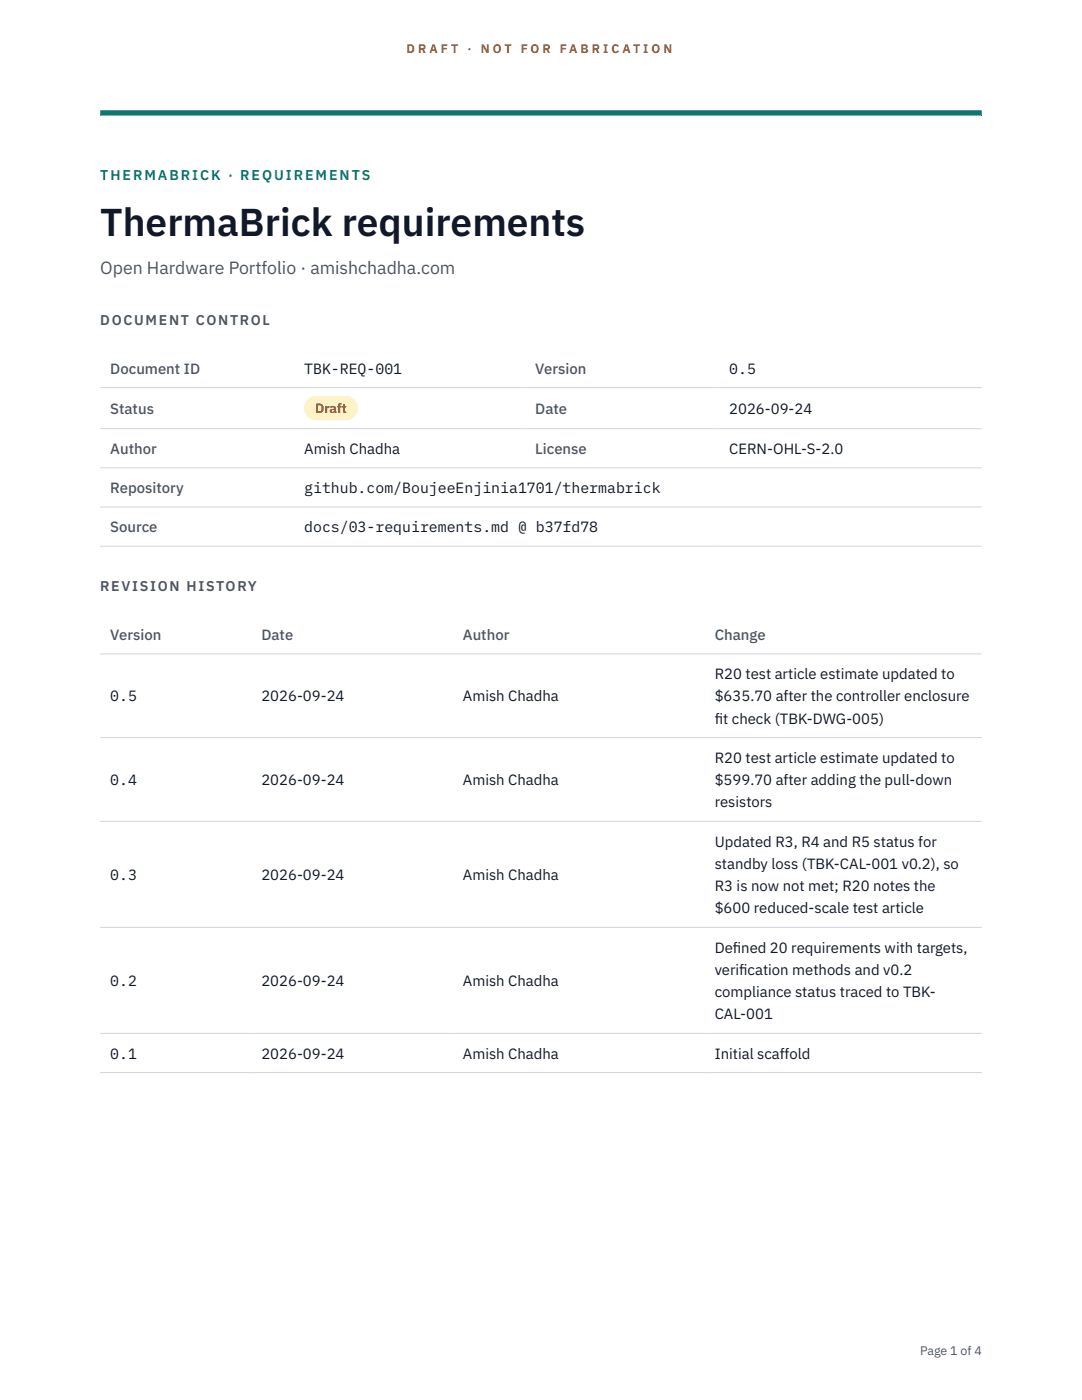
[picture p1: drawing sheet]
<svg xmlns="http://www.w3.org/2000/svg" width="216mm" height="279mm" viewBox="0 0 216 279" stroke-linecap="round" stroke-linejoin="round" font-family="sans-serif">
<defs><g id="words">
<text font-size="7.8" fill="#111827" x="20" y="47.1">ThermaBrick requirements</text>
<text font-size="3.5" fill="#4b5563" x="20" y="54.6">Open Hardware Portfolio · amishchadha.com</text>
<g font-size="3" fill="#4b5563">
<text x="22" y="74.5">Document ID</text>
<text x="106.8" y="74.5">Version</text>
<text x="22" y="82.6">Status</text>
<text x="106.8" y="82.6">Date</text>
<text x="22" y="90.6">Author</text>
<text x="106.8" y="90.6">License</text>
<text x="22" y="98.4">Repository</text>
<text x="22" y="106.2">Source</text>
<text x="22" y="127.7">Version</text>
<text x="52.2" y="127.7">Date</text>
<text x="92.4" y="127.7">Author</text>
<text x="142.6" y="127.7">Change</text>
</g>
<g font-size="3" fill="#111827">
<text x="60.7" y="74.5">TBK-REQ-001</text>
<text x="145.5" y="74.5">0.5</text>
<text x="145.5" y="82.6">2026-09-24</text>
<text x="60.7" y="90.6">Amish Chadha</text>
<text x="145.5" y="90.6">CERN-OHL-S-2.0</text>
<text x="60.7" y="98.4">github.com/BoujeeEnjinia1701/thermabrick</text>
<text x="60.7" y="106.2">docs/03-requirements.md @ b37fd78</text>
<text x="142.6" y="135.5">R20 test article estimate updated to</text>
<text x="22" y="140">0.5</text>
<text x="52.2" y="140">2026-09-24</text>
<text x="92.4" y="140">Amish Chadha</text>
<text x="142.6" y="140">$635.70 after the controller enclosure</text>
<text x="142.6" y="144.4">f</text>
<text x="142.6" y="144.4">it check (TBK-DWG-005)</text>
<text x="142.6" y="152.2">R20 test article estimate updated to</text>
<text x="22" y="156.7">0.4</text>
<text x="52.2" y="156.7">2026-09-24</text>
<text x="92.4" y="156.7">Amish Chadha</text>
<text x="142.6" y="156.7">$599.70 after adding the pull-down</text>
<text x="142.6" y="161.1">resistors</text>
<text x="142.6" y="168.9">Updated R3, R4 and R5 status for</text>
<text x="142.6" y="173.4">standby loss (TBK-CAL-001 v0.2), so</text>
<text x="22" y="175.6">0.3</text>
<text x="52.2" y="175.6">2026-09-24</text>
<text x="92.4" y="175.6">Amish Chadha</text>
<text x="142.6" y="177.8">R3 is now not met; R20 notes the</text>
<text x="142.6" y="182.3">$600 reduced-scale test article</text>
<text x="142.6" y="190.1">Def</text>
<text x="146.2" y="190.1">ined 20 requirements with targets,</text>
<text x="22" y="196.8">0.2</text>
<text x="52.2" y="196.8">2026-09-24</text>
<text x="92.4" y="196.8">Amish Chadha</text>
<text x="142.6" y="194.5">verif</text>
<text x="147.5" y="194.5">ication methods and v0.2</text>
<text x="142.6" y="199">compliance status traced to TBK-</text>
<text x="142.6" y="203.4">CAL-001</text>
<text x="22" y="211.3">0.1</text>
<text x="52.2" y="211.3">2026-09-24</text>
<text x="92.4" y="211.3">Amish Chadha</text>
<text x="142.6" y="211.3">Initial scaffold</text>
</g>
<text font-size="2.8" fill="#0f766e" x="20" y="36">THERMABRICK · REQUIREMENTS</text>
<g font-size="2.8" fill="#4b5563">
<text x="20" y="64.8">DOCUMENT CONTROL</text>
<text x="20" y="118">REVISION HISTORY</text>
</g>
<text font-size="2.7" fill="#92400e" x="62.9" y="82.5">Draft</text>
<g font-size="2.5" fill="#b45309">
<text x="81.1" y="10.5">D R A F T</text>
<text x="93.3" y="10.5">·</text>
<text x="95.9" y="10.5">N O T</text>
<text x="103.9" y="10.5">F O R</text>
<text x="111.7" y="10.5">F A B R I C A T I O N</text>
</g>
<text font-size="2.5" fill="#4b5563" x="183.6" y="270.3">Page 1 of 4</text>
</g></defs>
<path d="M20 23.1h175.9zM20 22h175.9v1.1h-175.9z" fill-rule="evenodd" fill="#0f766e"/>
<path d="M20 77.3h175.9M20 85.5h175.9M20 93.4h175.9M20 101.2h175.9M20 109h175.9M20 130.5h175.9M20 147.2h175.9M20 163.9h175.9M20 185.1h175.9M20 206.2h175.9M20 214.1h175.9" fill="none" stroke="#d1d5db" stroke-width=".2"/>
<path d="M60.7 79h10.7v4.9h-10.7z" fill="#fef3c7"/>
<use href="#words"/>
</svg>
